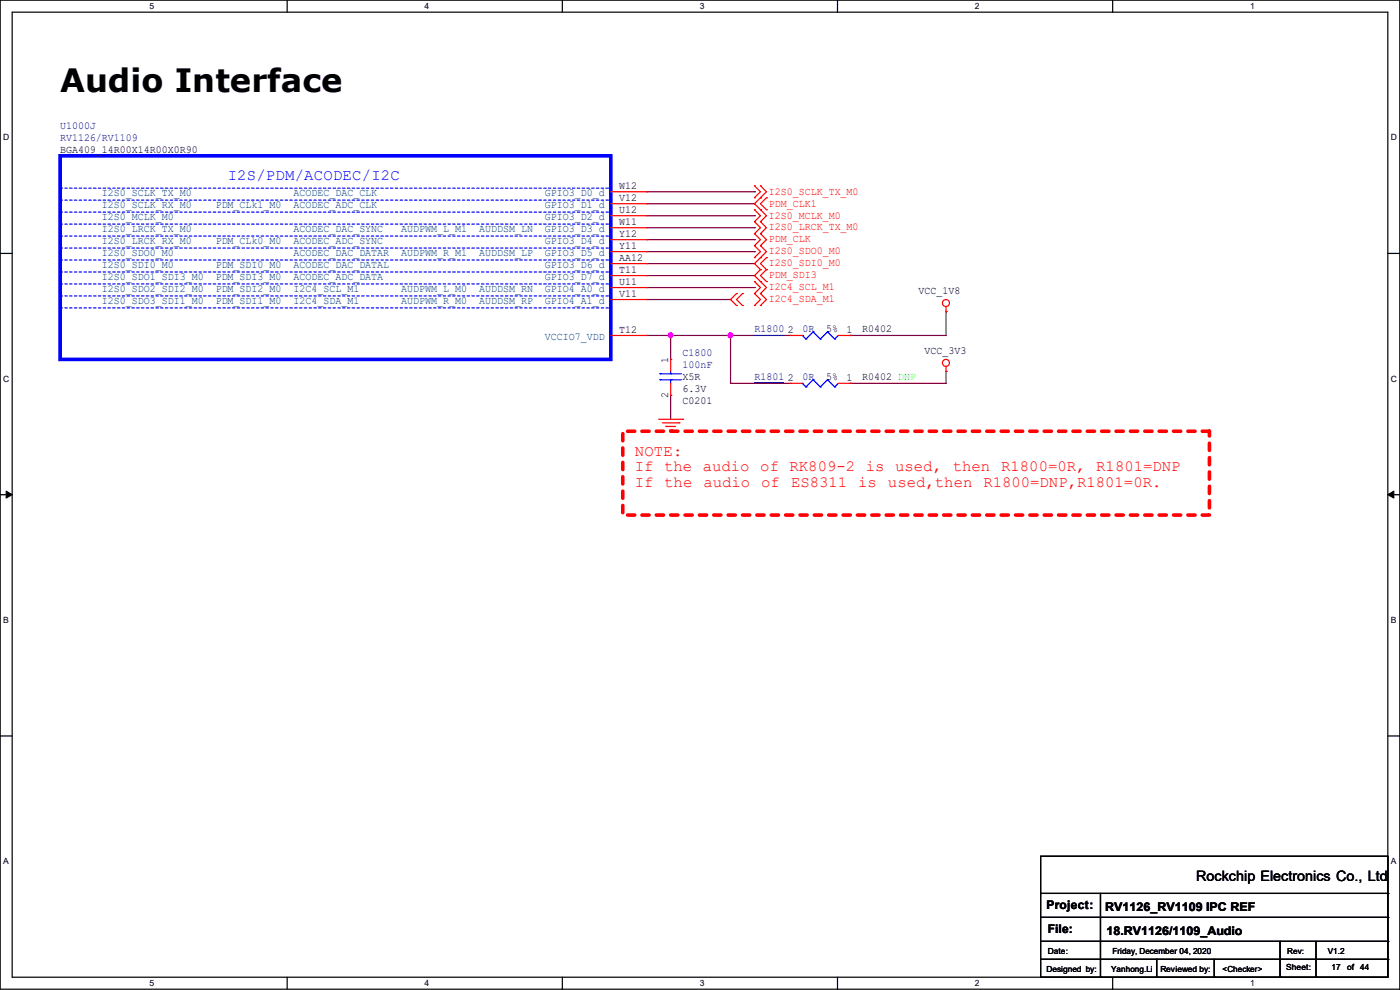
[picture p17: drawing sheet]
<svg xmlns="http://www.w3.org/2000/svg" width="297mm" height="210mm" viewBox="0 0 297 210" stroke-linecap="round" stroke-linejoin="round" font-family="sans-serif">
<defs><g id="words">
<text font-size="6.8" x="12.7" y="19.6">Audio Interface</text>
<text font-size="3.3" fill="#00f" x="48.3" y="38.2">I2S/PDM/ACODEC/I2C</text>
<g font-size="3.3" fill="#f00">
<text x="134.7" y="96.6">NOTE:</text>
<text x="134.7" y="99.9">If the audio of RK809-2 is used, then</text>
<text x="212.4" y="99.9">R1800=0R, R1801=DNP</text>
<text x="134.7" y="103.3">If</text>
<text x="140.9" y="103.3">the</text>
<text x="149.2" y="103.3">audio</text>
<text x="161.5" y="103.3">of</text>
<text x="167.8" y="103.3">ES8311</text>
<text x="182.1" y="103.3">is</text>
<text x="188.4" y="103.3">used,then</text>
<text x="208.6" y="103.3">R1800=DNP,R1801=0R.</text>
</g>
<text font-size="3" x="253.8" y="186.9">Rockchip Electronics Co., Ltd</text>
<g font-size="2.5">
<text x="222" y="192.9">Project:</text>
<text x="222.3" y="198">File:</text>
<text x="234.5" y="193.2">RV1126_RV1109 IPC REF</text>
<text x="234.7" y="198.2">18.RV1126/1109_Audio</text>
</g>
<g font-size="2.3" fill="#000080">
<text x="12.7" y="27.3">U1000J</text>
<text x="12.7" y="29.8">RV1126/RV1109</text>
<text x="160.1" y="70.5">R1800</text>
<text x="170.2" y="70.5">0R</text>
<text x="144.8" y="75.6">C1800</text>
<text x="144.8" y="78.1">100nF</text>
<text x="160.1" y="80.6">R1801</text>
<text x="170.2" y="80.6">0R</text>
</g>
<g font-size="2.3">
<text x="12.7" y="32.4">BGA409_14R00X14R00X0R90</text>
<text x="131.4" y="40.1">W12</text>
<text x="131.4" y="42.7">V12</text>
<text x="131.4" y="45.2">U12</text>
<text x="131.4" y="47.8">W11</text>
<text x="131.4" y="50.3">Y12</text>
<text x="131.4" y="52.8">Y11</text>
<text x="131.4" y="55.4">AA12</text>
<text x="131.4" y="57.9">T11</text>
<text x="131.4" y="60.5">U11</text>
<text x="131.4" y="63">V11</text>
<text x="194.9" y="62.4">VCC_1V8</text>
<text x="131.4" y="70.6">T12</text>
<text x="167.2" y="70.6">2</text>
<text x="175.3" y="70.5">5%</text>
<text x="179.6" y="70.6">1</text>
<text x="182.9" y="70.5">R0402</text>
<text x="141.7" y="77" transform="rotate(-90 141.7 77)">1</text>
<text x="196.1" y="75.1">VCC_3V3</text>
<text x="144.8" y="80.6">X5R</text>
<text x="144.8" y="83.2">6.3V</text>
<text x="167.2" y="80.8">2</text>
<text x="175.3" y="80.6">5%</text>
<text x="179.6" y="80.8">1</text>
<text x="182.9" y="80.6">R0402 DNP</text>
<text x="141.7" y="84.4" transform="rotate(-90 141.7 84.4)">2</text>
<text x="144.8" y="85.7">C0201</text>
</g>
<g font-size="2.3" fill="#004080">
<text x="21.6" y="41.6">I2S0_SCLK_TX_M0</text>
<text x="62.3" y="41.6">ACODEC_DAC_CLK</text>
<text x="115.6" y="41.6">GPIO3_D0_d</text>
<text x="21.6" y="44.2">I2S0_SCLK_RX_M0</text>
<text x="21.6" y="46.7">I2S0_MCLK_M0</text>
<text x="45.8" y="44.2">PDM_CLk1_M0</text>
<text x="62.3" y="44.2">ACODEC_ADC_CLK</text>
<text x="115.6" y="44.2">GPIO3_D1_d</text>
<text x="115.6" y="46.7">GPIO3_D2_d</text>
<text x="21.6" y="51.8">I2S0_LRCK_RX_M0</text>
<text x="21.6" y="49.2">I2S0_LRCK_TX_M0</text>
<text x="45.8" y="51.8">PDM_CLk0_M0</text>
<text x="62.3" y="51.8">ACODEC_ADC_SYNC</text>
<text x="62.3" y="49.2">ACODEC_DAC_SYNC</text>
<text x="85.1" y="49.2">AUDPWM_L_M1</text>
<text x="101.7" y="49.2">AUDDSM_LN</text>
<text x="115.6" y="51.8">GPIO3_D4_d</text>
<text x="115.6" y="49.2">GPIO3_D3_d</text>
<text x="21.6" y="54.3">I2S0_SDO0_M0</text>
<text x="21.6" y="56.9">I2S0_SDI0_M0</text>
<text x="21.6" y="59.4">I2S0_SDO1_SDI3_M0</text>
<text x="45.8" y="56.9">PDM_SDI0_M0</text>
<text x="45.8" y="59.4">PDM_SDI3_M0</text>
<text x="62.3" y="54.3">ACODEC_DAC_DATAR</text>
<text x="62.3" y="56.9">ACODEC_DAC_DATAL</text>
<text x="62.3" y="59.4">ACODEC_ADC_DATA</text>
<text x="85.1" y="54.3">AUDPWM_R_M1</text>
<text x="101.7" y="54.3">AUDDSM_LP</text>
<text x="115.6" y="54.3">GPIO3_D5_d</text>
<text x="115.6" y="56.9">GPIO3_D6_d</text>
<text x="115.6" y="59.4">GPIO3_D7_d</text>
<text x="21.6" y="61.9">I2S0_SDO2_SDI2_M0</text>
<text x="21.6" y="64.5">I2S0_SDO3_SDI1_M0</text>
<text x="45.8" y="61.9">PDM_SDI2_M0</text>
<text x="45.8" y="64.5">PDM_SDI1_M0</text>
<text x="62.3" y="61.9">I2C4_SCL_M1</text>
<text x="62.3" y="64.5">I2C4_SDA_M1</text>
<text x="85.1" y="61.9">AUDPWM_L_M0</text>
<text x="85.1" y="64.5">AUDPWM_R_M0</text>
<text x="101.7" y="61.9">AUDDSM_RN</text>
<text x="101.7" y="64.5">AUDDSM_RP</text>
<text x="115.6" y="61.9">GPIO4_A0_d</text>
<text x="115.6" y="64.5">GPIO4_A1_d</text>
<text x="115.6" y="72.1">VCCIO7_VDD</text>
</g>
<g font-size="2.3" fill="#f00">
<text x="163.1" y="41.3">I2S0_SCLK_TX_M0</text>
<text x="163.1" y="43.8">PDM_CLK1</text>
<text x="163.1" y="46.4">I2S0_MCLK_M0</text>
<text x="163.1" y="48.9">I2S0_LRCK_TX_M0</text>
<text x="163.1" y="54">I2S0_SDO0_M0</text>
<text x="163.1" y="51.4">PDM_CLK</text>
<text x="163.1" y="56.5">I2S0_SDI0_M0</text>
<text x="163.1" y="59.1">PDM_SDI3</text>
<text x="163.1" y="61.6">I2C4_SCL_M1</text>
<text x="163.1" y="64.1">I2C4_SDA_M1</text>
</g>
<g font-size="1.8">
<text x="31.7" y="1.9">5</text>
<text x="90.1" y="1.9">4</text>
<text x="148.5" y="1.9">3</text>
<text x="206.8" y="1.9">2</text>
<text x="265.2" y="1.9">1</text>
<text x=".7" y="29.8">D</text>
<text x="295.1" y="29.8">D</text>
<text x=".7" y="80.9">C</text>
<text x="295.1" y="80.9">C</text>
<text x=".7" y="132.1">B</text>
<text x="295.1" y="132.1">B</text>
<text x=".7" y="183.3">A</text>
<text x="295.1" y="183.3">A</text>
<text x="222.3" y="202.3">Date:</text>
<text x="236" y="202.3">Friday, December 04, 2020</text>
<text x="281.7" y="202.3">V1.2</text>
<text x="31.7" y="209.2">5</text>
<text x="90.1" y="209.2">4</text>
<text x="148.5" y="209.2">3</text>
<text x="206.8" y="209.2">2</text>
<text x="222" y="206.1">Designed by:</text>
<text x="235.7" y="206.1">Yanhong.Li</text>
<text x="246.2" y="206.1">Reviewed by:</text>
<text x="259.4" y="206.1">&lt;Checker&gt;</text>
<text x="265.2" y="209.2">1</text>
<text x="272.8" y="205.9">Sheet:</text>
<text x="282.5" y="205.9">17</text>
<text x="285.8" y="205.9">of</text>
<text x="288.6" y="205.9">44</text>
</g>
<text font-size="1.7" x="273.1" y="202.3">Rev:</text>
</g></defs>
<path d="M0 0h297v209.8h-297zM2.6 2.6h291.8v204.7h-291.8z" fill="none" stroke="#000" stroke-width=".25"/>
<g fill="#fff">
<path d="M31.7 .3h1v2h-1z"/>
<path d="M31.7 207.6h1v1.9h-1z"/>
</g>
<path d="M60.9 0v2.6M60.9 207.3v2.5" fill="none" stroke="#000" stroke-width=".25"/>
<g fill="#fff">
<path d="M90.1 .3h1v2h-1z"/>
<path d="M90.1 207.6h1v1.9h-1z"/>
</g>
<path d="M119.3 0v2.6M119.3 207.3v2.5" fill="none" stroke="#000" stroke-width=".25"/>
<g fill="#fff">
<path d="M148.5 .3h.9v2h-.9z"/>
<path d="M148.5 207.6h.9v1.9h-.9z"/>
</g>
<path d="M177.7 0v2.6M177.7 207.3v2.5" fill="none" stroke="#000" stroke-width=".25"/>
<g fill="#fff">
<path d="M206.8 .3h1v2h-1z"/>
<path d="M206.8 207.6h1v1.9h-1z"/>
</g>
<path d="M236.1 0v2.6M236.1 207.3v2.5" fill="none" stroke="#000" stroke-width=".25"/>
<g fill="#fff">
<path d="M265.2 .3h1v2h-1z"/>
<path d="M265.2 207.6h1v1.9h-1z"/>
<path d="M.7 28.2h1.2v1.9h-1.2z"/>
<path d="M295.1 28.2h1.2v1.9h-1.2z"/>
<path d="M.7 79.3h1.2v2h-1.2z"/>
<path d="M295.1 79.3h1.2v2h-1.2z"/>
</g>
<path d="M0 53.8h2.6M294.4 53.8h2.6" fill="none" stroke="#000" stroke-width=".25"/>
<g fill="#fff">
<path d="M.7 130.5h1.2v2h-1.2z"/>
<path d="M295.1 130.5h1.1v2h-1.1z"/>
</g>
<path d="M0 104.9h2.6M294.4 104.9h2.6" fill="none" stroke="#000" stroke-width=".25"/>
<path d="M1.3 104.2l1.3 .7-1.3 .8zM294.4 104.9l1.3-.7v1.5z" fill="#000" stroke="#000" stroke-width=".21"/>
<g fill="#fff">
<path d="M.7 181.7h1.2v2h-1.2z"/>
<path d="M295.1 181.7h1.1v2h-1.1z"/>
</g>
<g fill="none" stroke="#000" stroke-width=".25">
<path d="M0 156.1h2.6M294.4 156.1h2.6M220.8 181.7h73.6v25.6h-73.6zM220.8 189.5h73.6M220.8 194.6h73.6M220.8 199.7h73.6M233.5 189.5v17.8M271.6 199.7v7.6M279.2 199.7v7.6M294.4 189.5h.1M294.4 194.6h.1M294.4 199.7h.1"/>
<path d="M220.8 203.5h73.6M233.5 207.3h.1M245.4 207.3h.1M245.4 203.5v3.8M257.6 207.3h.1M257.6 203.5v3.8M271.6 207.3h.1M279.2 207.3h.1M294.4 203.5h.1"/>
</g>
<path d="M132.1 91.5h124.5v17.8h-124.5z" fill="none" stroke="#f00" stroke-width=".76" stroke-dasharray="1.5 1.5"/>
<g fill="none" stroke="#800040" stroke-width=".25">
<path d="M137.2 43.2h22.9M137.2 45.8h22.9M137.2 50.8h22.9M137.2 48.3h22.9M137.2 40.7h22.9M137.2 55.9h22.9M137.2 53.4h22.9M137.2 58.5h22.9M160.1 43.2h.1M160.1 45.8h.1M160.1 50.8h.1M160.1 48.3h.1"/>
<path d="M160.1 40.7h.1M160.1 55.9h.1M160.1 53.4h.1M160.1 58.5h.1M137.2 71.2h30.5M137.2 61h22.9M137.2 63.5h17.8M142.3 71.2h.1M142.3 76.2h.1M142.3 71.2v5M155 71.2h.1M155 63.5h.1"/>
<path d="M155 71.2v10.1M160.1 61h.1M180.4 71.2h.1M200.7 78.8h.1M200.7 66.1h.1M200.7 66.1v5.1h-20.3M200.7 78.8v2.5h-20.3M142.3 83.9h.1M142.3 83.9v5M155 81.3h.1M155 81.3h12.7M180.4 81.3h.1"/>
</g>
<g fill="#f0f" stroke="#f0f" stroke-width=".25">
<circle cx="142.3" cy="71.1" r=".49"/>
<circle cx="155" cy="71.1" r=".49"/>
</g>
<g fill="none" stroke="#f00" stroke-width=".25">
<path d="M160.1 39.4h.1M160.1 39.4l1.2 1.3-1.2 1.3M161.3 39.4h.1M161.3 39.4l1.3 1.3-2.5 2.5 2.5 2.6-1.3 1.2M129.6 40.7h7.6M129.6 43.2h7.6M129.6 45.8h7.6M129.6 50.8h7.6M129.6 53.4h7.6M129.6 55.9h7.6M129.6 58.5h7.6M129.6 48.3h7.6"/>
<path d="M137.2 40.7h.1M137.2 43.2h.1M137.2 45.8h.1M137.2 50.8h.1M137.2 53.4h.1M137.2 55.9h.1M137.2 58.5h.1M137.2 48.3h.1M160.1 47h.1M160.1 44.5h.1M160.1 42h.1M160.1 49.6h.1"/>
<path d="M160.1 54.7h.1M160.1 52.1h.1M160.1 59.7h.1M160.1 44.5l1.2 1.3-1.2 1.2M160.1 47l1.2 1.3-1.2 1.3M160.1 52.1l1.2 1.3-1.2 1.3M160.1 49.6l1.2 1.2-1.2 1.3M160.1 59.7l1.2 1.3-1.2 1.3M161.3 42h.1M161.3 44.5h.1M161.3 47h.1M161.3 49.6h.1"/>
<path d="M161.3 54.7h.1M161.3 52.1h.1M161.3 57.2h.1M161.3 59.7h.1M161.3 47l1.3 1.3-1.3 1.3M161.3 52.1l1.3 1.3-2.5 2.5 1.2 1.3M161.3 49.6l1.3 1.2-1.3 1.3M161.3 57.2l-1.2 1.3 2.5 2.5-1.3 1.3M162.6 44.5h.1M162.6 42h.1M162.6 57.2h.1M162.6 54.7h.1"/>
<path d="M162.6 59.7h.1M162.6 42l-1.3 1.2 1.3 1.3M162.6 54.7l-1.3 1.2 1.3 1.3M162.6 57.2l-1.3 1.3 1.3 1.2M129.6 71.2h7.6M129.6 61h7.6M129.6 63.5h7.6M137.2 61h.1M137.2 63.5h.1M137.2 71.2h.1M142.3 76.2h.1M142.3 76.2v2.6"/>
<path d="M156.3 62.3h.1M156.3 64.8h.1M156.3 62.3l-1.3 1.2 1.3 1.3M157.5 64.8h.1M157.5 62.3h.1M157.5 62.3l-1.2 1.2 1.2 1.3M160.1 62.3h.1M160.1 64.8h.1M160.1 62.3l1.2 1.2-1.2 1.3M161.3 62.3h.1M161.3 64.8h.1M161.3 62.3l1.3 1.2-1.3 1.3"/>
<path d="M167.7 71.2h.1M167.7 71.2h2.5M177.8 71.2h2.6M180.4 71.2h.1M200.7 78.8h.1M200.7 66.1h.1M200.7 65.1v1M200.7 77.8v1M139.7 88.9h5.1M140.5 89.7h3.6M141.3 90.5h.1M141.3 90.5h2"/>
<path d="M142 91.2h.5M142.3 83.9h.1M142.3 81.3v2.6M142.5 91.2h.1M144.1 89.7h.1M144.8 88.9h.1M167.7 81.3h.1M167.7 81.3h2.5M177.8 81.3h2.6M180.4 81.3h.1"/>
<circle cx="200.7" cy="77" r=".74"/>
<circle cx="200.7" cy="64.3" r=".74"/>
</g>
<g fill="none" stroke="#00f" stroke-width=".25">
<path d="M140 79.3h.1M140 79.3h4.6M142.3 79.3h.1M142.3 78.8v.5M170.2 71.2h.1M170.2 71.2l.8 .7M171 71.9h.1M172.5 70.4h.1M172.5 70.4l1.5 1.5M172.5 70.4l-1.5 1.5M174 71.9h.1M175.6 70.4h.1"/>
<path d="M175.6 70.4l1.5 1.5M175.6 70.4l-1.6 1.5M177.1 71.9h.1M177.8 71.2l-.7 .7M140 80.6h.1M140 80.6h4.6M142.3 80.6h.1M142.3 80.6v.7M170.2 81.3h.1M170.2 81.3l.8 .8M171 82.1h.1M172.5 80.6h.1"/>
<path d="M172.5 80.6l1.5 1.5M172.5 80.6l-1.5 1.5M174 82.1h.1M175.6 80.6h.1M175.6 80.6l1.5 1.5M175.6 80.6l-1.6 1.5M177.1 82.1h.1M177.8 81.3l-.7 .8"/>
</g>
<path d="M160.1 71.1h6.3M160.1 81.2h6.3" fill="none" stroke="#000080" stroke-width=".21"/>
<path d="M12.7 33.1h116.9v43.1h-116.9z" fill="none" stroke="#00f" stroke-width=".76"/>
<g fill="none" stroke="#00f" stroke-width=".25" stroke-dasharray=".5">
<path d="M12.7 39.9h116.9M129.6 39.9h.1M12.7 42.5h116.9M12.7 45h116.9M12.7 47.5h116.9M12.7 50.1h116.9M12.7 52.6h116.9M12.7 55.2h116.9M12.7 57.7h116.9M129.6 42.5h.1M129.6 45h.1M129.6 47.5h.1"/>
<path d="M129.6 50.1h.1M129.6 52.6h.1M129.6 55.2h.1M129.6 57.7h.1M12.7 60.2h116.9M12.7 62.8h116.9M12.7 65.3h116.9M129.6 60.2h.1M129.6 62.8h.1M129.6 65.3h.1"/>
</g>
<use href="#words"/>
</svg>
